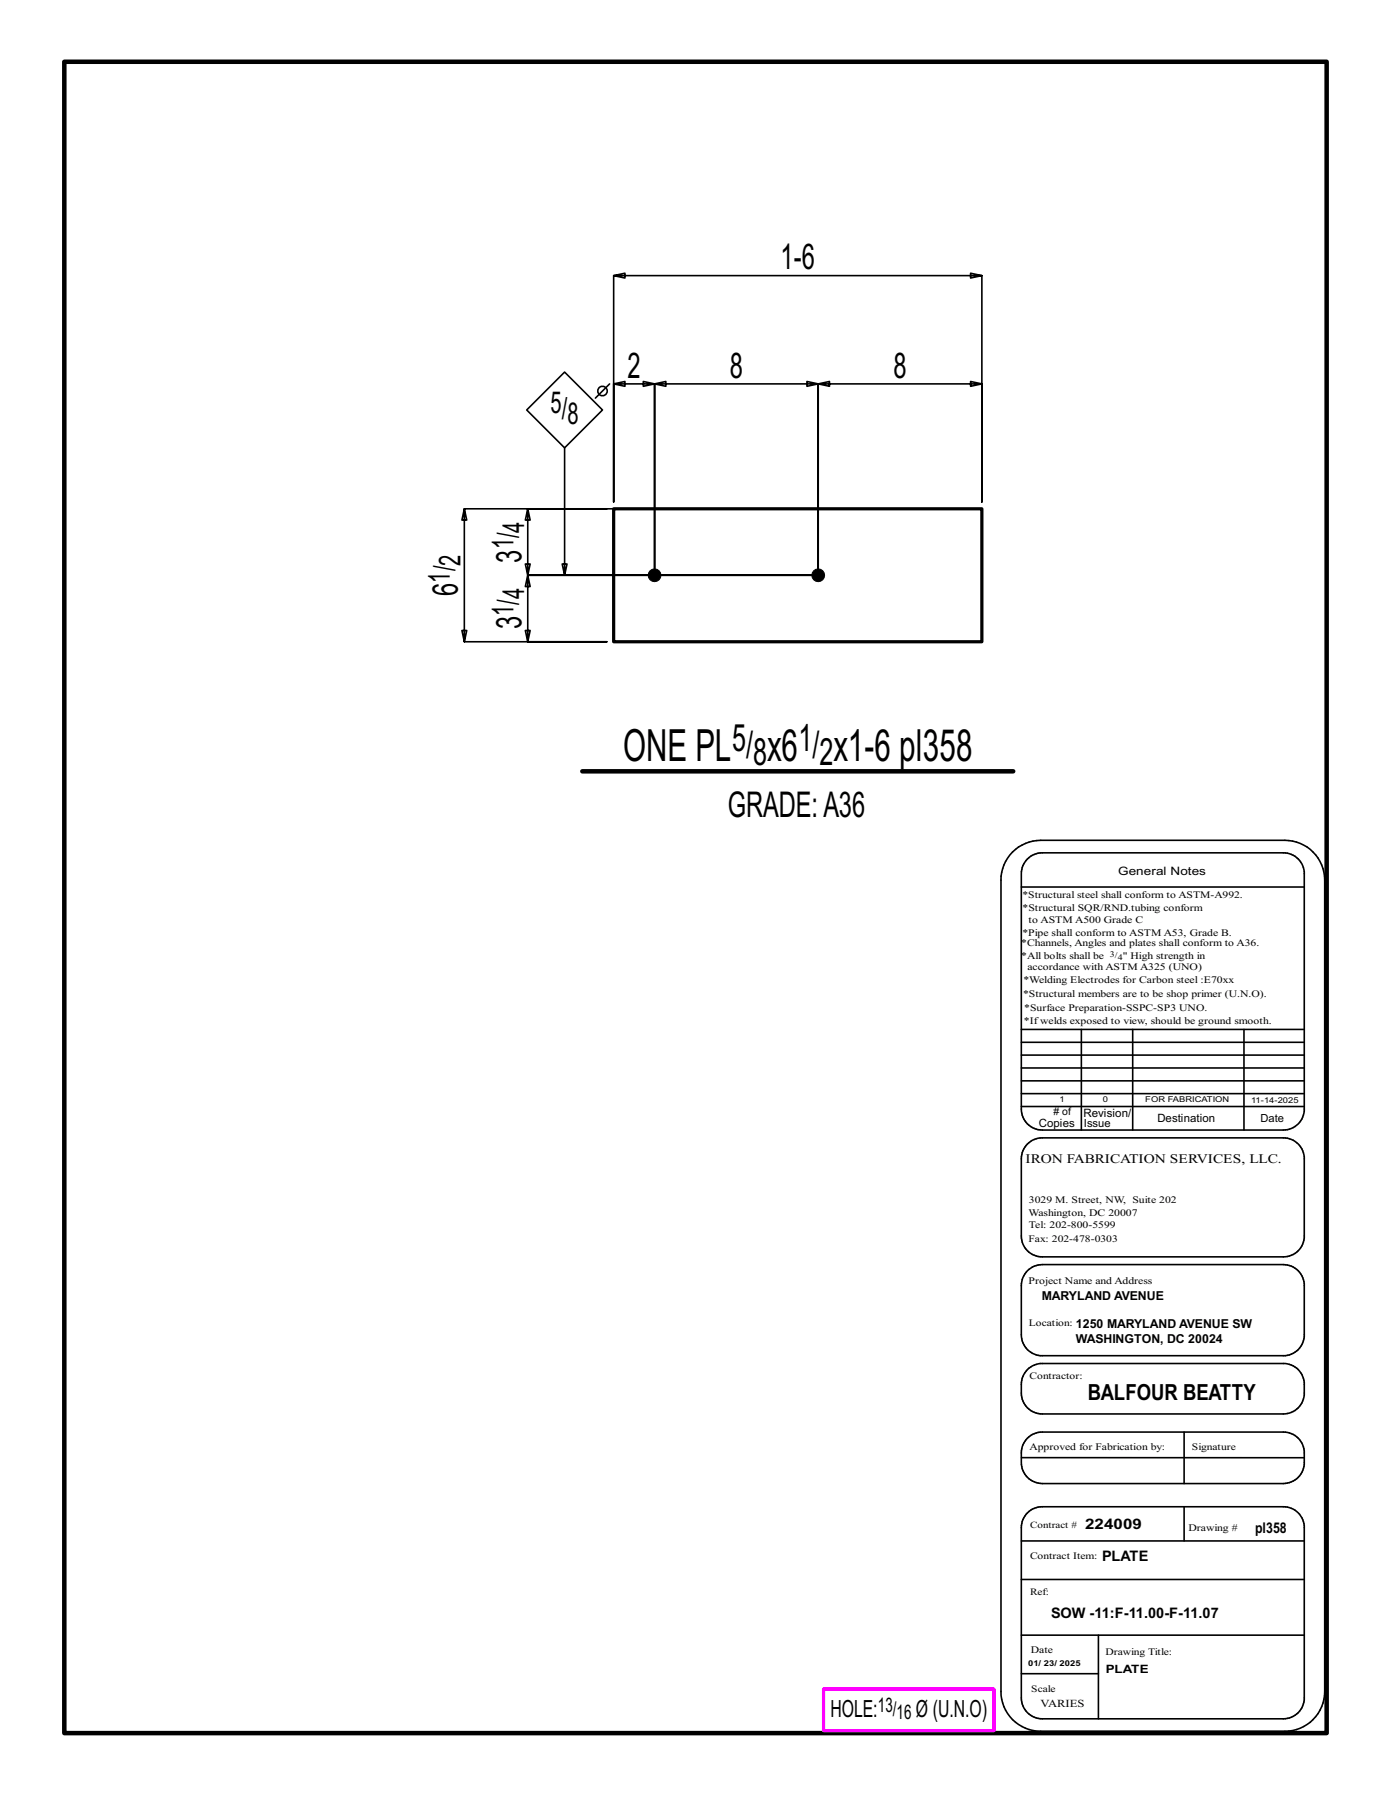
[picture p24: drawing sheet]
<svg xmlns="http://www.w3.org/2000/svg" width="216mm" height="279mm" viewBox="0 0 216 279" stroke-linecap="round" stroke-linejoin="round" font-family="sans-serif">
<defs><g id="words">
<g font-size="6.9">
<text x="96.7" y="118.2">ONE PL</text>
<text x="119.1" y="118.2">x6</text>
<text x="129.4" y="118.2">x1-6 pl358</text>
</g>
<g font-size="5.9">
<text x="113.6" y="116.6">5/</text>
<text x="116.9" y="118.7">8</text>
<text x="123.9" y="116.6">1/</text>
<text x="127.2" y="118.7">2</text>
</g>
<g font-size="5.5">
<text x="121.2" y="41.8">1-6</text>
<text x="97.4" y="58.6">2</text>
<text x="113.3" y="58.6">8</text>
<text x="138.7" y="58.6">8</text>
<text x="80.9" y="87.3" transform="rotate(-90 80.9 87.3)">3</text>
<text x="71.1" y="92.5" transform="rotate(-90 71.1 92.5)">6</text>
<text x="80.9" y="97.7" transform="rotate(-90 80.9 97.7)">3</text>
<text x="113" y="126.9">GRADE:A36</text>
</g>
<g font-size="4.7">
<text x="85.5" y="64.2">5/</text>
<text x="88.1" y="65.8">8</text>
<text x="81.3" y="82.7" transform="rotate(-90 81.3 82.7)">4</text>
<text x="71.5" y="87.8" transform="rotate(-90 71.5 87.8)">2</text>
<text x="79.7" y="85.3" transform="rotate(-90 79.7 85.3)">1/</text>
<text x="69.8" y="90.4" transform="rotate(-90 69.8 90.4)">1/</text>
<text x="79.7" y="95.6" transform="rotate(-90 79.7 95.6)">1/</text>
<text x="81.3" y="93" transform="rotate(-90 81.3 93)">4</text>
</g>
<g font-size="3.7">
<text x="128.9" y="266.6">HOLE:</text>
<text x="142.2" y="266.6">Ø (U.N.O)</text>
</g>
<text font-size="3.4" x="168.8" y="217.4">BALFOUR BEATTY</text>
<g font-size="3.1">
<text x="136.3" y="265.8">13/</text>
<text x="139.2" y="266.9">16</text>
</g>
<g font-size="2.3">
<text x="168.4" y="237.3">224009</text>
<text x="194.8" y="238">pl358</text>
<text x="171" y="242.3">PLATE</text>
<text x="163.1" y="251.2">SOW -11:F-11.00-F-11.07</text>
</g>
<text font-size="2" x="159.2" y="180.5">IRON FABRICATION SERVICES, LLC.</text>
<g font-size="1.9">
<text x="161.7" y="201.8">MARYLAND AVENUE</text>
<text x="167" y="208.5">WASHINGTON, DC 20024</text>
<text x="167" y="206.1">1250 MARYLAND AVENUE SW</text>
</g>
<g font-size="1.8">
<text x="173.6" y="135.8">General Notes</text>
<text x="168.2" y="173.3">Revision/</text>
<text x="161.2" y="174.9">Copies</text>
<text x="179.6" y="174.2">Destination</text>
<text x="171.6" y="259.7">PLATE</text>
</g>
<g font-size="1.7">
<text x="168.2" y="174.9">Issue</text>
<text x="195.7" y="174.2">Date</text>
<text x="161.5" y="265">VARIES</text>
</g>
<g font-size="1.6">
<text x="158.7" y="141.5">*Structural SQR/RND.tubing conform</text>
<text x="159.7" y="143.3">to ASTM A500 Grade C</text>
<text x="158.5" y="146.9">*Channels, Angles and plates shall conform to A36.</text>
<text x="158.5" y="148.8">*All bolts shall be</text>
<text x="158.7" y="145.2">*Pipe shall conform to ASTM A53, Grade B.</text>
<text x="174.3" y="148.8">&quot; High strength in</text>
<text x="158.8" y="154.8">*Structural members are to be shop primer (U.N.O).</text>
<text x="158.9" y="152.7">*Welding Electrodes for Carbon steel :E70xx</text>
<text x="159.5" y="150.6">accordance with ASTM A325 (UNO)</text>
<text x="158.9" y="158.9">*Ifwelds exposed to view, should be ground smooth.</text>
<text x="159" y="157">*Surface Preparation-SSPC-SP3 UNO.</text>
<text x="163.5" y="173.1"># of</text>
<text x="159.7" y="188.7">Washington, DC 20007</text>
<text x="159.7" y="190.6">Tel: 202-800-5599</text>
<text x="159.7" y="186.8">3029 M. Street, NW, Suite 202</text>
<text x="159.7" y="199.3">Project Name and Address</text>
<text x="159.8" y="225.1">Approved for Fabrication by:</text>
<text x="184.5" y="237.6">Drawing #</text>
<text x="160" y="256.6">Date</text>
</g>
<g font-size="1.5">
<text x="158.7" y="139.4">*Structural steel shall conform to ASTM-A992.</text>
<text x="159.7" y="192.7">Fax: 202-478-0303</text>
<text x="159.7" y="205.8">Location:</text>
<text x="159.8" y="214">Contractor:</text>
<text x="185" y="225.1">Signature</text>
<text x="159.9" y="237.1">Contract #</text>
<text x="159.9" y="241.9">Contract Item:</text>
<text x="159.9" y="247.6">Ref:</text>
<text x="171.6" y="256.9">Drawing Title:</text>
<text x="160.1" y="262.7">Scale</text>
</g>
<g font-size="1.3">
<text x="172.3" y="148.5">3/</text>
<text x="173.5" y="149">4</text>
</g>
<g font-size="1.2">
<text x="164.5" y="171.1">1</text>
<text x="171.2" y="171.1">0</text>
<text x="177.8" y="171.1">FOR FABRICATION</text>
<text x="194.2" y="171.2">11-14-2025</text>
<text x="159.6" y="258.7">01/ 23/ 2025</text>
</g>
</g></defs>
<g fill="none" stroke="#000" stroke-width=".25">
<path d="M87.6 57.8l5.9 5.8-5.9 5.9-5.8-5.9zM94.6 59.6l-2.2 2.2M95.2 42.8l1.8 .4v-.8l-1.8 .4h57.2l-1.8 .4v-.8l1.8 .4v35.1v-18.3l-1.8-.4v.8l1.8-.4h-25.4l1.7-.4v.8l-1.7-.4v29.7v-29.7l-1.8-.4v.8l1.8-.4h-25.4l1.7-.4v.8l-1.7-.4v29.7v-29.7l-1.8-.4v.8l1.8-.4h-6.4l1.8-.4v.8l-1.8-.4v18.3zM87.6 69.5v19.8l-.3-1.8h.7l-.4 1.8M94.2 79h-22.1l-.4 1.7h.7l-.3-1.7v20.6l-.4-1.7h.7l-.3 1.7h22.1h-12.3l.4-1.7h-.8l.4 1.7v-10.3l.4 1.7h-.8l.4-1.7h45.1h-45.1l.4-1.8h-.8l.4 1.8v-10.3l.4 1.7h-.8l.4-1.7h19.7M157.2 132.3a6.3 6.3 0 0 1 4.3-1.9h37.9a6.2 6.2 0 0 1 6.2 6.2v126a6.2 6.2 0 0 1-6.2 6.1h-37.9a6.1 6.1 0 0 1-6.1-6.1v-126a6.1 6.1 0 0 1 1.8-4.3zM158.5 137.7h43.9M159.5 133.3a3.3 3.3 0 0 1 2.3-.9h37.4a3.3 3.3 0 0 1 3.2 2.9v37.2a3.2 3.2 0 0 1-3.2 2.9h-37.4a3.2 3.2 0 0 1-3.3-3.2v-36.6a3.2 3.2 0 0 1 1-2.3zM158.5 159.8h43.9M167.8 159.8v15.6M175.8 159.8v15.6M193.1 159.8v15.6"/>
<path d="M158.5 165.8h43.9M158.5 167.8h43.9M158.5 163.8h43.9M158.5 161.8h43.9M158.5 171.8h43.9M158.5 169.8h43.9M159.5 177.6a3.3 3.3 0 0 1 2.3-1h37.4a3.3 3.3 0 0 1 3.2 3v12.6a3.3 3.3 0 0 1-3.2 2.9h-37.4a3.2 3.2 0 0 1-3.3-3.2v-12a3.2 3.2 0 0 1 1-2.3zM159.5 197.2l1-.7 1.3-.2h37.4a3.3 3.3 0 0 1 3.2 2.9v8.3a3.2 3.2 0 0 1-2.9 2.9h-38.1a3.3 3.3 0 0 1-2.9-3.2v-8l.3-.9zM159.5 212.6l.7-.6 1.2-.4h37.8a3.2 3.2 0 0 1 3.2 3v2a3.3 3.3 0 0 1-3.2 2.9h-37.4a3.2 3.2 0 0 1-3.3-3.3v-1.3a3.3 3.3 0 0 1 1-2.3zM158.5 239.2h43.9M158.5 226.3h43.9M159.5 234.8a3.3 3.3 0 0 1 2.3-.9h37.4a3.3 3.3 0 0 1 3.2 2.9v27.1a3.3 3.3 0 0 1-3.2 2.9h-37.4a3.2 3.2 0 0 1-3.3-3.2v-26.5a3.2 3.2 0 0 1 1-2.3z"/>
<path d="M159.5 223.2a3.3 3.3 0 0 1 2.3-.9h37.4a3.3 3.3 0 0 1 3.2 2.9v2.1a3.3 3.3 0 0 1-3.2 3h-37.4a3.3 3.3 0 0 1-3.3-3.3v-1.5a3.2 3.2 0 0 1 1-2.3zM183.8 222.3v8M183.8 233.9v5.3M158.5 245.2h43.9M158.5 259.8h12M158.5 253.8h43.9M170.5 253.8v13"/>
<circle cx="93.5" cy="60.7" r=".74"/>
</g>
<path d="M10 9.6h195.9v259.4h-195.9zM90.4 119.7h66.9" fill="none" stroke="#000" stroke-width=".7"/>
<path d="M127.8 262.2h26.5v6.4h-26.5z" fill="none" stroke="#f0f" stroke-width=".5"/>
<g fill="#000" stroke="#000" stroke-width=".16">
<circle cx="101.6" cy="89.3" r=".99"/>
<circle cx="127" cy="89.3" r=".99"/>
</g>
<path d="M95.2 79h57.2v20.6h-57.2z" fill="none" stroke="#000" stroke-width=".5"/>
<use href="#words"/>
</svg>
